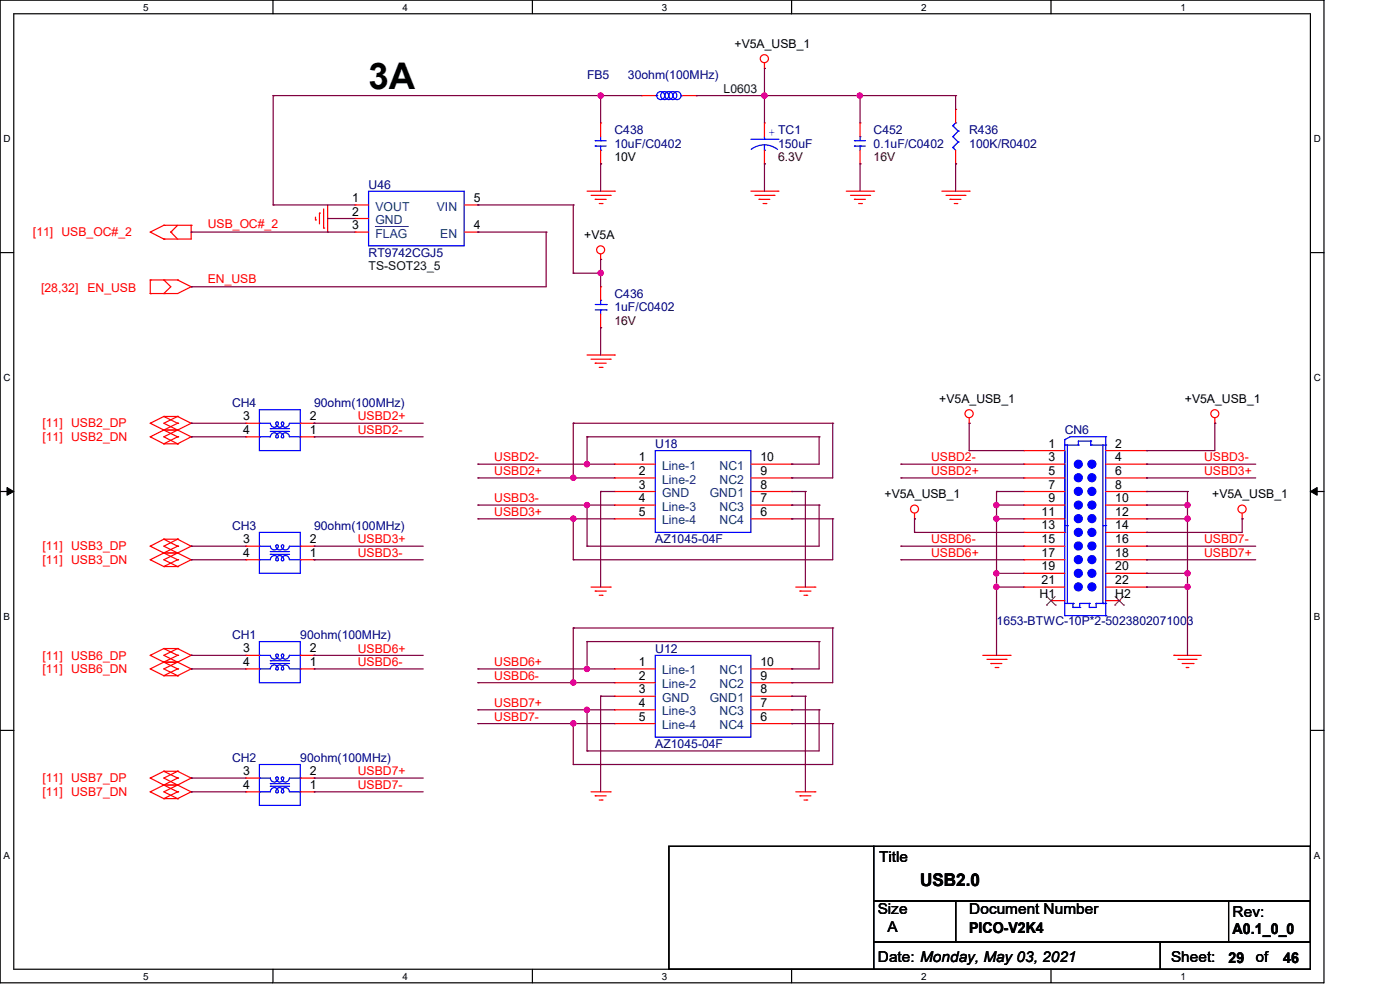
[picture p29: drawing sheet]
<svg xmlns="http://www.w3.org/2000/svg" width="297mm" height="210mm" viewBox="0 0 297 210" stroke-linecap="round" stroke-linejoin="round" font-family="sans-serif">
<defs><g id="words">
<text font-size="7.8" x="78.2" y="18.8">3A</text>
<text font-size="3.7" x="195.2" y="188">USB2.0</text>
<g font-size="3.2">
<text x="186.5" y="183">Title</text>
<text x="186.2" y="194">Size</text>
<text x="188.3" y="197.7">A</text>
<text x="205.6" y="197.9">PICO-V2K4</text>
<text x="205.6" y="194">Document Number</text>
<text x="261.5" y="194.6">Rev:</text>
<text x="261.5" y="198.2">A0.1_0_0</text>
<text x="186.2" y="204.1">Date: Monday, May 03, 2021</text>
<text x="248.5" y="204.1">Sheet:</text>
<text x="260.6" y="204.2">29</text>
<text x="266.4" y="204.1">of</text>
<text x="272.2" y="204.2">46</text>
</g>
<g font-size="2.6">
<text x="155.8" y="10.2">+V5A_USB_1</text>
<text x="130.3" y="34.2">10V</text>
<text x="74.7" y="45.7">2</text>
<text x="74.7" y="42.8">1</text>
<text x="100.5" y="42.8">5</text>
<text x="74.7" y="48.6">3</text>
<text x="100.5" y="48.6">4</text>
<text x="124" y="50.7">+V5A</text>
<text x="51.6" y="89.2">3</text>
<text x="65.7" y="89.2">2</text>
<text x="199.3" y="85.5">+V5A_USB_1</text>
<text x="251.4" y="85.5">+V5A_USB_1</text>
<text x="51.6" y="92">4</text>
<text x="65.7" y="92">1</text>
<text x="222.4" y="95">1</text>
<text x="236.6" y="95">2</text>
<text x="135.6" y="97.8">1</text>
<text x="135.6" y="100.8">2</text>
<text x="161.3" y="100.8">9</text>
<text x="161.3" y="97.8">10</text>
<text x="222.4" y="97.8">3</text>
<text x="222.4" y="100.8">5</text>
<text x="236.6" y="97.8">4</text>
<text x="236.6" y="100.8">6</text>
<text x="135.6" y="103.6">3</text>
<text x="135.6" y="106.5">4</text>
<text x="161.3" y="106.5">7</text>
<text x="161.3" y="103.6">8</text>
<text x="187.7" y="105.7">+V5A_USB_1</text>
<text x="222.4" y="103.6">7</text>
<text x="222.4" y="106.5">9</text>
<text x="236.6" y="103.6">8</text>
<text x="236.6" y="106.5">10</text>
<text x="257.2" y="105.7">+V5A_USB_1</text>
<text x="135.6" y="109.4">5</text>
<text x="161.3" y="109.4">6</text>
<text x="221" y="109.4">11</text>
<text x="221" y="112.3">13</text>
<text x="236.6" y="109.4">12</text>
<text x="236.6" y="112.3">14</text>
<text x="51.6" y="118.1">4</text>
<text x="51.6" y="115.2">3</text>
<text x="65.7" y="115.2">2</text>
<text x="65.7" y="118.1">1</text>
<text x="221" y="115.2">15</text>
<text x="221" y="118.1">17</text>
<text x="236.6" y="115.2">16</text>
<text x="236.6" y="118.1">18</text>
<text x="221" y="121">19</text>
<text x="221" y="123.9">21</text>
<text x="236.6" y="121">20</text>
<text x="236.6" y="123.9">22</text>
<text x="220.5" y="126.8">H1</text>
<text x="236.6" y="126.8">H2</text>
<text x="51.6" y="141.3">4</text>
<text x="51.6" y="138.4">3</text>
<text x="65.7" y="138.4">2</text>
<text x="65.7" y="141.3">1</text>
<text x="135.6" y="141.3">1</text>
<text x="161.3" y="141.3">10</text>
<text x="135.6" y="144.2">2</text>
<text x="135.6" y="147.1">3</text>
<text x="135.6" y="149.9">4</text>
<text x="161.3" y="144.2">9</text>
<text x="161.3" y="149.9">7</text>
<text x="161.3" y="147.1">8</text>
<text x="135.6" y="152.9">5</text>
<text x="161.3" y="152.9">6</text>
<text x="51.6" y="167.3">4</text>
<text x="51.6" y="164.4">3</text>
<text x="65.7" y="164.4">2</text>
<text x="65.7" y="167.3">1</text>
</g>
<g font-size="2.6" fill="#000080">
<text x="124.5" y="16.8">FB5</text>
<text x="133.2" y="16.8">30ohm(100MHz)</text>
<text x="130.3" y="28.4">C438</text>
<text x="185.3" y="28.4">C452</text>
<text x="205.6" y="28.4">R436</text>
<text x="130.3" y="31.3">10uF/C0402</text>
<text x="165.1" y="31.3">150uF</text>
<text x="185.3" y="31.3">0.1uF/C0402</text>
<text x="205.6" y="31.3">100K/R0402</text>
<text x="78.2" y="40">U46</text>
<text x="78.2" y="54.5">RT9742CGJ5</text>
<text x="130.3" y="63.2">C436</text>
<text x="130.3" y="66">1uF/C0402</text>
<text x="49.2" y="86.3">CH4</text>
<text x="66.6" y="86.3">90ohm(100MHz)</text>
<text x="139" y="95">U18</text>
<text x="225.9" y="92.1">CN6</text>
<text x="49.2" y="112.4">CH3</text>
<text x="66.6" y="112.4">90ohm(100MHz)</text>
<text x="139" y="115.3">AZ1045-04F</text>
<text x="49.2" y="135.6">CH1</text>
<text x="63.7" y="135.6">90ohm(100MHz)</text>
<text x="211.4" y="132.7">1653-BTWC-10P*2-5023802071003</text>
<text x="139" y="138.4">U12</text>
<text x="49.2" y="161.6">CH2</text>
<text x="63.7" y="161.6">90ohm(100MHz)</text>
<text x="139" y="158.7">AZ1045-04F</text>
</g>
<g font-size="2.6" fill="#004000">
<text x="153.5" y="19.7">L0603</text>
<text x="78.2" y="57.4">TS-SOT23_5</text>
</g>
<text font-size="2.6" fill="#00f" x="163.1" y="28.7">+ TC1</text>
<g font-size="2.6" fill="#400000">
<text x="165.1" y="34.2">6.3V</text>
<text x="185.3" y="34.2">16V</text>
<text x="130.3" y="69">16V</text>
</g>
<g font-size="2.6" fill="#004080">
<text x="79.6" y="47.5">GND</text>
<text x="79.6" y="44.7">VOUT</text>
<text x="92.7" y="44.7">VIN</text>
<text x="79.6" y="50.4">FLAG</text>
<text x="93.4" y="50.4">EN</text>
<text x="140.5" y="99.7">Line-1</text>
<text x="152.6" y="99.7">NC1</text>
<text x="140.5" y="102.6">Line-2</text>
<text x="140.5" y="105.5">GND</text>
<text x="150.6" y="105.5">GND1</text>
<text x="152.6" y="102.6">NC2</text>
<text x="140.5" y="108.3">Line-3</text>
<text x="140.5" y="111.3">Line-4</text>
<text x="152.6" y="108.3">NC3</text>
<text x="152.6" y="111.3">NC4</text>
<text x="140.5" y="143.1">Line-1</text>
<text x="152.6" y="143.1">NC1</text>
<text x="140.5" y="146">Line-2</text>
<text x="140.5" y="148.9">GND</text>
<text x="150.6" y="148.9">GND1</text>
<text x="152.6" y="146">NC2</text>
<text x="140.5" y="151.8">Line-3</text>
<text x="140.5" y="154.7">Line-4</text>
<text x="152.6" y="151.8">NC3</text>
<text x="152.6" y="154.7">NC4</text>
</g>
<g font-size="2.6" fill="#f00">
<text x="7" y="50.1">[11] USB_OC#_2</text>
<text x="44.1" y="48.4">USB_OC#_2</text>
<text x="8.7" y="62">[28,32]</text>
<text x="18.5" y="62">EN_USB</text>
<text x="44.1" y="60">EN_USB</text>
<text x="75.9" y="89.2">USBD2+</text>
<text x="9" y="90.7">[11] USB2_DP</text>
<text x="9" y="93.6">[11] USB2_DN</text>
<text x="75.9" y="92.1">USBD2-</text>
<text x="104.9" y="97.9">USBD2-</text>
<text x="104.9" y="100.8">USBD2+</text>
<text x="197.5" y="97.9">USBD2-</text>
<text x="197.5" y="100.8">USBD2+</text>
<text x="255.4" y="97.9">USBD3-</text>
<text x="255.4" y="100.8">USBD3+</text>
<text x="104.9" y="106.6">USBD3-</text>
<text x="104.9" y="109.5">USBD3+</text>
<text x="9" y="116.7">[11] USB3_DP</text>
<text x="9" y="119.6">[11] USB3_DN</text>
<text x="75.9" y="115.3">USBD3+</text>
<text x="75.9" y="118.2">USBD3-</text>
<text x="197.5" y="115.3">USBD6-</text>
<text x="197.5" y="118.2">USBD6+</text>
<text x="255.4" y="115.3">USBD7-</text>
<text x="255.4" y="118.2">USBD7+</text>
<text x="9" y="142.8">[11] USB6_DN</text>
<text x="9" y="139.9">[11] USB6_DP</text>
<text x="75.9" y="141.3">USBD6-</text>
<text x="75.9" y="138.4">USBD6+</text>
<text x="104.9" y="141.3">USBD6+</text>
<text x="104.9" y="144.2">USBD6-</text>
<text x="104.9" y="150">USBD7+</text>
<text x="104.9" y="152.9">USBD7-</text>
<text x="9" y="165.9">[11] USB7_DP</text>
<text x="75.9" y="164.5">USBD7+</text>
<text x="75.9" y="167.4">USBD7-</text>
<text x="9" y="168.9">[11] USB7_DN</text>
</g>
<g font-size="2.1">
<text x="30.4" y="2.2">5</text>
<text x="85.4" y="2.2">4</text>
<text x="140.4" y="2.2">3</text>
<text x="195.4" y="2.2">2</text>
<text x="250.4" y="2.2">1</text>
<text x=".8" y="30.1">D</text>
<text x="278.7" y="30.1">D</text>
<text x=".8" y="80.8">C</text>
<text x="278.7" y="80.8">C</text>
<text x=".8" y="131.5">B</text>
<text x="278.7" y="131.5">B</text>
<text x=".8" y="182.2">A</text>
<text x="278.7" y="182.2">A</text>
<text x="30.4" y="207.8">5</text>
<text x="85.4" y="207.8">4</text>
<text x="140.4" y="207.8">3</text>
<text x="195.4" y="207.8">2</text>
<text x="250.4" y="207.8">1</text>
</g>
</g></defs>
<path d="M0 0h280.9v208.5h-280.9zM2.9 2.9h275.1v202.7h-275.1z" fill="none" stroke="#000" stroke-width=".25"/>
<g fill="#fff">
<path d="M30.4 .3h1.1v2.4h-1.1z"/>
<path d="M30.4 205.9h1.1v2.3h-1.1z"/>
</g>
<path d="M57.9 0v2.9M57.9 205.6v2.9" fill="none" stroke="#000" stroke-width=".25"/>
<g fill="#fff">
<path d="M85.4 .3h1.1v2.4h-1.1z"/>
<path d="M85.4 205.9h1.1v2.3h-1.1z"/>
</g>
<path d="M112.9 0v2.9M112.9 205.6v2.9" fill="none" stroke="#000" stroke-width=".25"/>
<g fill="#fff">
<path d="M140.4 .3h1.2v2.4h-1.2z"/>
<path d="M140.4 205.9h1.2v2.3h-1.2z"/>
</g>
<path d="M167.9 0v2.9M167.9 205.6v2.9" fill="none" stroke="#000" stroke-width=".25"/>
<g fill="#fff">
<path d="M195.4 .3h1.2v2.4h-1.2z"/>
<path d="M195.4 205.9h1.2v2.3h-1.2z"/>
</g>
<path d="M223 0v2.9M223 205.6v2.9" fill="none" stroke="#000" stroke-width=".25"/>
<g fill="#fff">
<path d="M250.4 .3h1.2v2.4h-1.2z"/>
<path d="M250.4 205.9h1.2v2.3h-1.2z"/>
<path d="M.8 28.2h1.4v2.4h-1.4z"/>
<path d="M278.7 28.2h1.5v2.4h-1.5z"/>
<path d="M.8 78.9h1.4v2.3h-1.4z"/>
<path d="M278.7 78.9h1.5v2.3h-1.5z"/>
</g>
<path d="M0 53.6h2.9M278 53.6h2.9" fill="none" stroke="#000" stroke-width=".25"/>
<g fill="#fff">
<path d="M.8 129.6h1.3v2.3h-1.3z"/>
<path d="M278.7 129.6h1.4v2.3h-1.4z"/>
</g>
<path d="M0 104.3h2.9M278 104.3h2.9" fill="none" stroke="#000" stroke-width=".25"/>
<path d="M1.5 103.4l1.4 .9-1.4 .8zM278 104.3l1.4-.9v1.7z" fill="#000" stroke="#000" stroke-width=".21"/>
<g fill="#fff">
<path d="M.8 180.3h1.3v2.3h-1.3z"/>
<path d="M278.7 180.3h1.4v2.3h-1.4z"/>
</g>
<path d="M0 154.9h2.9M278 154.9h2.9M141.9 179.5h43.4v26.1h-43.4zM185.3 179.5h92.7v11.6h-92.7zM185.3 191.1h17.4v8.7h-17.4zM185.3 199.8h60.9v5.8h-60.9zM202.7 191.1h75.3v8.7h-75.3zM246.2 199.8h31.8v5.8h-31.8zM260.6 191.1h17.4v8.7h-17.4z" fill="none" stroke="#000" stroke-width=".25"/>
<g fill="none" stroke="#f00" stroke-width=".25">
<path d="M162.2 14.5h.1M162.2 13.3v1.2M127.4 26.1h.1M127.4 34.8h.1M127.4 26.1v2.9M127.4 31.9v2.9M136.1 20.3h.1M136.1 20.3h2.9M144.8 20.3h2.9M147.7 20.3h.1M162.2 26.1h.1M162.2 34.8h.1"/>
<path d="M162.2 26.1v2.9M162.2 31.9v2.9M182.5 34.8h.1M182.5 26.1h.1M182.5 26.1v2.9M182.5 31.9v2.9M202.7 34.8h.1M202.7 23.2h.1M202.7 23.2v2.9M202.7 31.9v2.9M31.9 49.2h.1M31.9 59.4h.1"/>
<path d="M31.9 49.2l2.9 1.5M31.9 59.4h5.8M31.9 59.4v2.9M34.8 50.7h.1M34.8 47.8h.1M34.8 59.4h.1M34.8 47.8h5.8M34.8 47.8l-2.9 1.4M34.8 59.4l1.4 1.4-1.4 1.5M36.2 49.2h.1M36.2 49.2l1.5 1.5M37.7 59.4h.1"/>
<path d="M37.7 47.8l-1.5 1.4M37.7 59.4l2.9 1.4M40.6 47.8h.1M40.6 47.8v2.9h-5.8M66.9 46.7h.1M66.9 46.1v.6M67.8 45.2h.1M67.8 45.2v2.3M68.7 48.4h.1M68.7 44.3v4.1M69.5 49.2h.1M69.5 43.5v5.7"/>
<path d="M75.3 49.2h.1M75.3 46.4h.1M75.3 43.5h.1M75.3 49.2h2.9M75.3 43.5h2.9M75.3 46.4h2.9M98.5 49.2h2.9M98.5 43.5h2.9M101.4 49.2h.1M101.4 43.5h.1M124.5 40.6h5.8M125.4 41.4h4.1"/>
<path d="M126.3 42.3h.1M126.3 42.3h2.3M127.1 43.2h.6M127.4 55h.1M127.4 53.9v1.1M127.7 43.2h.1M129.5 41.4h.1M130.3 40.6h.1M159.3 40.6h5.8M160.1 41.4h4.1M161 42.3h.1M161 42.3h2.3"/>
<path d="M161.9 43.2h.6M162.5 43.2h.1M164.2 41.4h.1M165.1 40.6h.1M179.5 40.6h5.8M180.4 41.4h4.1M181.3 42.3h.1M181.3 42.3h2.3M182.2 43.2h.6M182.8 43.2h.1M184.5 41.4h.1M185.3 40.6h.1"/>
<path d="M199.8 40.6h5.8M200.7 41.4h4M201.5 42.3h.1M201.5 42.3h2.4M202.4 43.2h.6M203 43.2h.1M204.7 41.4h.1M205.6 40.6h.1M31.9 62.3h.1M34.8 62.3h.1M40.6 60.8h.1M40.6 60.8l-2.9 1.5h-5.8"/>
<path d="M124.5 75.3h5.8M125.4 76.2h4.1M126.3 77h.1M126.3 77h2.3M127.1 77.9h.6M127.4 69.5h.1M127.4 60.8h.1M127.4 60.8v2.9M127.4 66.6v2.9M127.7 77.9h.1M129.5 76.2h.1M130.3 75.3h.1"/>
<path d="M31.9 89.8h.1M31.9 92.7h.1M31.9 89.8l2.9 1.4M31.9 92.7l2.9 1.4M34.8 88.3h.1M34.8 91.2h.1M34.8 94.1h.1M34.8 88.3h2.9M34.8 88.3l-2.9 1.5M34.8 91.2h2.9M34.8 88.3l2.9 1.5M34.8 91.2l-2.9 1.5"/>
<path d="M34.8 94.1h2.9M34.8 91.2l2.9 1.5M37.7 91.2h.1M37.7 88.3h.1M37.7 89.8h.1M37.7 94.1h.1M37.7 92.7h.1M37.7 88.3l2.9 1.5M37.7 88.3l-2.9 1.5 2.9 1.4M37.7 89.8l-2.9 1.4M37.7 91.2l2.9 1.5M37.7 91.2l-2.9 1.5 2.9 1.4"/>
<path d="M37.7 92.7l-2.9 1.4M40.6 89.8h.1M40.6 92.7h.1M40.6 89.8l-2.9 1.4M40.6 92.7l-2.9 1.4M52.2 92.7h.1M52.2 89.8h.1M52.2 89.8h2.8M52.2 92.7h2.8M63.7 89.8h2.9M63.7 92.7h2.9M66.6 89.8h.1"/>
<path d="M66.6 92.7h.1M130.3 98.5h.1M130.3 98.5h8.7M159.3 98.5h8.7M168 98.5h.1M205.6 89.8h.1M205.6 88.6v1.2M217.2 95.6h.1M217.2 98.5h.1M217.2 95.6h8.7M217.2 98.5h8.7M234.6 95.6h8.6"/>
<path d="M234.6 98.5h8.6M243.2 95.6h.1M243.2 98.5h.1M257.7 89.8h.1M257.7 88.6v1.2M31.9 115.9h.1M31.9 118.7h.1M31.9 115.9l2.9 1.4M31.9 118.7l2.9 1.5M34.8 114.4h.1M34.8 117.3h.1M34.8 114.4h2.9"/>
<path d="M34.8 114.4l-2.9 1.5M34.8 117.3h2.9M34.8 114.4l2.9 1.5M34.8 117.3l-2.9 1.4M34.8 117.3l2.9 1.4M37.7 117.3h.1M37.7 114.4h.1M37.7 115.9h.1M37.7 118.7h.1M37.7 114.4l2.9 1.5M37.7 114.4l-2.9 1.5 2.9 1.4M37.7 115.9l-2.9 1.4"/>
<path d="M37.7 117.3l2.9 1.4M37.7 117.3l-2.9 1.4 2.9 1.5M37.7 118.7l-2.9 1.5M40.6 115.9h.1M40.6 118.7h.1M40.6 115.9l-2.9 1.4M40.6 118.7l-2.9 1.5M52.2 118.7h.1M52.2 115.9h.1M52.2 115.9h2.8M52.2 118.7h2.8M63.7 115.9h2.9"/>
<path d="M63.7 118.7h2.9M66.6 115.9h.1M66.6 118.7h.1M130.3 101.4h.1M130.3 104.3h.1M130.3 107.1h.1M130.3 110.1h.1M130.3 101.4h8.7M130.3 104.3h8.7M130.3 107.1h8.7M130.3 110.1h8.7M159.3 101.4h8.7"/>
<path d="M159.3 104.3h8.7M159.3 107.1h8.7M159.3 110.1h8.7M168 101.4h.1M168 107.1h.1M168 110.1h.1M168 104.3h.1M194 110.1h.1M194 108.9v1.2M217.2 101.4h.1M217.2 104.3h.1M217.2 107.1h.1"/>
<path d="M217.2 110.1h.1M217.2 112.9h.1M217.2 115.9h.1M217.2 118.7h.1M217.2 101.4h8.7M217.2 104.3h8.7M217.2 107.1h8.7M217.2 110.1h8.7M217.2 112.9h8.7M217.2 115.9h8.7M217.2 118.7h8.7M234.6 101.4h8.6"/>
<path d="M234.6 104.3h8.6M234.6 107.1h8.6M234.6 110.1h8.6M234.6 112.9h8.6M234.6 115.9h8.6M234.6 118.7h8.6M243.2 101.4h.1M243.2 104.3h.1M243.2 107.1h.1M243.2 110.1h.1M243.2 112.9h.1M243.2 115.9h.1"/>
<path d="M243.2 118.7h.1M263.5 110.1h.1M263.5 108.9v1.2M31.9 139h.1M31.9 139l2.9 1.5M34.8 137.6h.1M34.8 120.2h.1M34.8 137.6h2.9M34.8 137.6l-2.9 1.4M34.8 137.6l2.9 1.4M34.8 120.2h2.9M37.7 137.6h.1"/>
<path d="M37.7 139h.1M37.7 120.2h.1M37.7 137.6l2.9 1.4M37.7 137.6l-2.9 1.4 2.9 1.5M37.7 139l-2.9 1.5M40.6 139h.1M40.6 139l-2.9 1.5M52.2 139h.1M52.2 139h2.8M63.7 139h2.9M66.6 139h.1M125.4 124.5h4.1"/>
<path d="M126.3 125.4h.1M126.3 125.4h2.3M127.1 126.3h.6M127.7 126.3h.1M129.5 124.5h.1M168.8 124.5h4.1M169.7 125.4h.1M169.7 125.4h2.3M170.6 126.3h.6M171.2 126.3h.1M172.9 124.5h.1M208.5 139h5.8"/>
<path d="M209.4 139.9h4M213.4 139.9h.1M214.3 139h.1M217.2 121.6h.1M217.2 124.5h.1M217.2 124.5h8.7M217.2 121.6h8.7M223 127.4h.1M223 127.4h2.9M234.6 124.5h8.6M234.6 127.4h2.8M234.6 121.6h8.6"/>
<path d="M237.4 127.4h.1M243.2 121.6h.1M243.2 124.5h.1M249 139h.1M249 139h5.8M249.9 139.9h.1M249.9 139.9h4.1M31.9 141.9h.1M31.9 141.9l2.9 1.4M34.8 140.5h.1M34.8 143.3h.1M34.8 140.5h2.9"/>
<path d="M34.8 140.5l-2.9 1.4M34.8 143.3h2.9M34.8 140.5l2.9 1.4M37.7 143.3h.1M37.7 140.5h.1M37.7 141.9h.1M37.7 140.5l2.9 1.4M37.7 140.5l-2.9 1.4 2.9 1.4M37.7 141.9l-2.9 1.4M40.6 141.9h.1M40.6 141.9l-2.9 1.4M52.2 141.9h.1"/>
<path d="M52.2 141.9h2.8M63.7 141.9h2.9M66.6 141.9h.1M130.3 141.9h.1M130.3 144.8h.1M130.3 147.7h.1M130.3 150.6h.1M130.3 153.5h.1M130.3 141.9h8.7M130.3 144.8h8.7M130.3 147.7h8.7M130.3 150.6h8.7"/>
<path d="M130.3 153.5h8.7M159.3 141.9h8.7M159.3 144.8h8.7M159.3 147.7h8.7M159.3 150.6h8.7M159.3 153.5h8.7M168 144.8h.1M168 150.6h.1M168 153.5h.1M168 141.9h.1M168 147.7h.1M210.2 140.8h.1"/>
<path d="M210.2 140.8h2.4M211.1 141.6h.6M211.7 141.6h.1M250.8 140.8h2.3M251.7 141.6h.1M251.7 141.6h.5M253.1 140.8h.1M31.9 165.1h.1M31.9 168h.1M31.9 165.1l2.9 1.4M31.9 168l2.9 1.4M34.8 163.6h.1"/>
<path d="M34.8 166.5h.1M34.8 169.4h.1M34.8 163.6h2.9M34.8 163.6l-2.9 1.5M34.8 166.5h2.9M34.8 163.6l2.9 1.5M34.8 166.5l-2.9 1.5M34.8 169.4h2.9M34.8 166.5l2.9 1.5M37.7 166.5h.1M37.7 163.6h.1M37.7 165.1h.1"/>
<path d="M37.7 169.4h.1M37.7 168h.1M37.7 163.6l2.9 1.5M37.7 163.6l-2.9 1.5 2.9 1.4M37.7 165.1l-2.9 1.4M37.7 166.5l2.9 1.5M37.7 166.5l-2.9 1.5 2.9 1.4M37.7 168l-2.9 1.4M40.6 165.1h.1M40.6 168h.1M40.6 165.1l-2.9 1.4M40.6 168l-2.9 1.4"/>
<path d="M52.2 168h.1M52.2 165.1h.1M52.2 168h2.8M52.2 165.1h2.8M63.7 168h2.9M63.7 165.1h2.9M66.6 165.1h.1M66.6 168h.1M125.4 168h4.1M126.3 168.8h.1M126.3 168.8h2.3M127.1 169.7h.6"/>
<path d="M127.7 169.7h.1M129.5 168h.1M168.8 168h4.1M169.7 168.8h.1M169.7 168.8h2.3M170.6 169.7h.6M171.2 169.7h.1M172.9 168h.1"/>
<circle cx="162.2" cy="12.5" r=".86"/>
<circle cx="127.4" cy="53" r=".85"/>
<circle cx="205.6" cy="87.8" r=".86"/>
<circle cx="257.7" cy="87.8" r=".85"/>
<circle cx="194" cy="108" r=".85"/>
<circle cx="263.5" cy="108" r=".86"/>
</g>
<g fill="none" stroke="#00f" stroke-width=".25">
<path d="M126.3 31h.1M126.3 29.8h.1M126.3 31h2.3M126.3 29.8h2.3M127.4 31.9h.1M127.4 29.8h.1M127.4 29v.8M127.4 31v.9M139 20.3h.3M139.3 20.3h.1M144.5 20.3h.1M144.5 20.3h.3"/>
<path d="M159.3 29.5h5.8M162.2 31.9h.1M162.2 29.5h.1M162.2 30.7l-1.5 .3-1.3 .7M162.2 30.7l1.5 .3 1.3 .7M162.2 29v.5M162.2 30.7v1.2M165.1 29.5h.1M181.3 29.8h.1M181.3 31h.1M181.3 31h2.3M181.3 29.8h2.3"/>
<path d="M182.5 29h.1M182.5 31h.1M182.5 29v.8M182.5 31v.9M202.1 26.7h.1M202.1 31.3h.1M202.1 29h.1M202.1 26.7l1.2 1.1M202.1 31.3l.6 .6M202.1 29l1.2 1.1M202.7 26.1h.1M202.7 26.1l-.6 .6"/>
<path d="M203.3 30.1h.1M203.3 27.8h.1M203.3 30.1l-1.2 1.2M203.3 27.8l-1.2 1.2M78.2 40.6h20.3v11.6h-20.3zM126.3 64.6h2.3M126.3 65.7h2.3M127.4 63.7h.1M127.4 65.7h.1M127.4 63.7v.9M127.4 65.7v.9M128.6 64.6h.1"/>
<path d="M128.6 65.7h.1M55 86.9h8.7v8.7h-8.7zM55 89.8h2.4a.82 .82 0 0 0 .9 .9 .82 .82 0 0 0 .6-1.2l-.4 .1a.82 .82 0 0 0 .9 1 .82 .82 0 0 0 .7-1h-.3l-.1 .2M55 92.7h2.4a.81 .81 0 0 1 .9-.9 .81 .81 0 0 1 .6 1.1h-.3a.79 .79 0 0 1 .8-1.1 .79 .79 0 0 1 .7 1h-.3a.82 .82 0 0 1 .7-1 .82 .82 0 0 1 .9 .9M55 89.8h.1M55 92.7h.1M57.4 90.9h.1M57.4 91.5h.1M57.4 90.9h4M57.4 91.5h4M59.7 89.8a.85 .85 0 0 0 .8 .8 .85 .85 0 0 0 .9-.8M61.4 92.7h2.3"/>
<path d="M61.4 89.8h2.3M63.7 92.7h.1M63.7 89.8h.1M139 95.6h20.3v17.3h-20.3zM225.9 94.4h.1M225.9 93.3h.1M225.9 93.3v37.3M225.9 94.4h2.9M226.4 94.4v33.6M228.8 94.4h.1M231.4 93.6h.1M231.4 94.4h.1"/>
<path d="M231.4 94.4h3.2M231.4 93.6h-2.6v.8M231.4 93.6v.8M234 94.4v33.6M234.6 92.7h.1M234.6 94.4h.1M234.6 92.7v37.9M234.6 92.7h-7.6l-1.1 .6M55 112.9h8.7v8.7h-8.7zM55 115.9h.1M55 118.7h.1M57.4 117h.1"/>
<path d="M57.4 117.6h.1M57.4 117h4M57.4 117.6h4M61.4 115.9a.82 .82 0 0 1-1 .8 .82 .82 0 0 1-.6-1.1h.3a.79 .79 0 0 1-.7 1.1 .79 .79 0 0 1-.8-1.1l.4 .1a.84 .84 0 0 1-.7 1 .84 .84 0 0 1-.9-.8h-2.4M61.4 118.7a.83 .83 0 0 0-.9-.8 .83 .83 0 0 0-.7 1h.3a.79 .79 0 0 0-.7-1 .79 .79 0 0 0-.8 1.1l.4-.1a.84 .84 0 0 0-.7-1 .84 .84 0 0 0-.9 .8h-2.4M61.4 118.7h2.3M61.4 115.9h2.3M63.7 118.7h.1M63.7 115.9h.1M225.9 112.9h.1M225.9 111.5h.5M226.4 111.5h.1"/>
<path d="M234 111.5h.6M234.6 111.5h.1M55 136.1h8.7v8.7h-8.7zM55 139h2.4a.81 .81 0 0 0 .9 .9 .81 .81 0 0 0 .6-1.1l-.4 .1a.81 .81 0 0 0 .9 .9 .81 .81 0 0 0 .7-1h-.3l-.1 .2M55 139h.1M61.4 139a.85 .85 0 0 1-.9 .8 .85 .85 0 0 1-.8-.8M61.4 139h2.3M63.7 139h.1M139 139h20.3v17.4h-20.3zM225.9 130.6h.1M225.9 130.6h8.7M225.9 128h1.7"/>
<path d="M226.4 128h.1M227.6 128h.1M227.6 128.9h.1M227.6 128v.9M227.6 128.9h1.5M229.1 128.9h.1M231.1 128h.1M231.1 128.9h.1M231.1 128h-2v.9M231.1 128v.9M232.5 128h.1M232.5 128v.9h-1.4"/>
<path d="M232.5 128h2.1M234 128h.1M234.6 130.6h.1M234.6 128h.1M55 141.9h2.4a.8 .8 0 0 1 .9-.9 .8 .8 0 0 1 .6 1.1h-.3a.79 .79 0 0 1 .8-1.1 .79 .79 0 0 1 .7 1.1h-.3a.82 .82 0 0 1 .7-1.1 .82 .82 0 0 1 .9 .9M55 141.9h.1M57.4 140.2h.1M57.4 140.8h.1M57.4 140.2h4M57.4 140.8h4M61.4 141.9h2.3M63.7 141.9h.1"/>
<path d="M55 162.2h8.7v8.7h-8.7zM55 165.1h.1M55 168h.1M57.4 166.2h.1M57.4 166.8h.1M57.4 166.2h4M57.4 166.8h4M61.4 168a.83 .83 0 0 0-.9-.9 .83 .83 0 0 0-.7 1.1h.3a.79 .79 0 0 0-.7-1.1 .79 .79 0 0 0-.8 1.1l.4-.1a.84 .84 0 0 0-.7-1 .84 .84 0 0 0-.9 .9h-2.4M61.4 165.1a.82 .82 0 0 1-.9 .8 .82 .82 0 0 1-.7-1h.3a.79 .79 0 0 1-.7 1 .79 .79 0 0 1-.8-1.1h.3a.81 .81 0 0 1-.6 1.1 .81 .81 0 0 1-.9-.8h-2.4M61.4 168h2.3M61.4 165.1h2.3M63.7 168h.1"/>
<path d="M63.7 165.1h.1"/>
<circle cx="140.2" cy="20.3" r=".85"/>
<circle cx="141" cy="20.3" r=".85"/>
<circle cx="141.9" cy="20.3" r=".85"/>
<circle cx="142.7" cy="20.3" r=".85"/>
<circle cx="143.6" cy="20.3" r=".85"/>
</g>
<g fill="#00f" stroke="#00f" stroke-width=".25">
<circle cx="228.8" cy="98.5" r=".85"/>
<circle cx="228.8" cy="101.3" r=".85"/>
<circle cx="228.8" cy="104.2" r=".85"/>
<circle cx="228.8" cy="107.1" r=".85"/>
<circle cx="228.8" cy="110" r=".85"/>
<circle cx="228.8" cy="112.9" r=".85"/>
<circle cx="228.8" cy="115.8" r=".85"/>
<circle cx="228.8" cy="118.7" r=".85"/>
<circle cx="228.8" cy="121.6" r=".85"/>
<circle cx="231.6" cy="98.5" r=".85"/>
<circle cx="231.6" cy="101.3" r=".85"/>
<circle cx="231.6" cy="112.9" r=".85"/>
<circle cx="231.6" cy="121.6" r=".85"/>
<circle cx="231.6" cy="110" r=".85"/>
<circle cx="231.6" cy="115.8" r=".85"/>
<circle cx="231.6" cy="104.2" r=".85"/>
<circle cx="231.6" cy="118.7" r=".85"/>
<circle cx="231.6" cy="107.1" r=".85"/>
<circle cx="228.8" cy="124.5" r=".85"/>
<circle cx="231.6" cy="124.5" r=".85"/>
</g>
<path d="M222 128.4h.1M222.1 126.5l1.8 1.9M223.9 126.5l-1.9 1.9M223.9 128.4h.1M236.5 128.4h.1M236.6 126.5l1.8 1.9M238.3 126.5l-1.8 1.9M238.4 128.4h.1" fill="none" stroke="#804000" stroke-width=".21"/>
<path d="M79.6 48h6.8M86.4 48h.1" fill="none" stroke="#004080" stroke-width=".21"/>
<g fill="none" stroke="#800040" stroke-width=".25">
<path d="M162.2 14.5h.1M162.2 14.5v11.6M58 20.3h.1M58 20.3h78.1M58 20.3v23.2M127.4 20.3h.1M127.4 34.8h.1M127.4 20.3v5.8M127.4 34.8v5.8M147.7 20.3h.1M147.7 20.3h55M162.2 20.3h.1"/>
<path d="M162.2 34.8h.1M162.2 34.8v5.8M182.5 20.3h.1M182.5 34.8h.1M182.5 20.3v5.8M182.5 34.8v5.8M202.7 20.3h.1M202.7 34.8h.1M202.7 20.3v2.9M202.7 34.8v5.8M40.6 49.2h.1M40.6 49.2h34.7"/>
<path d="M58 43.5h.1M58 43.5h17.3M69.5 46.4h.1M69.5 46.4h5.8M101.4 43.5h.1M101.4 49.2h.1M101.4 43.5h20.2M101.4 49.2h14.5M115.9 49.2h.1M115.9 49.2v11.6h-75.3M121.6 43.5h.1M121.6 58h.1"/>
<path d="M121.6 43.5v14.5M121.6 58h5.8M127.4 55h.1M127.4 58h.1M127.4 55v5.8M40.6 60.8h.1M127.4 69.5h.1M127.4 69.5v5.8M40.6 89.8h.1M40.6 92.7h.1M40.6 89.8h11.6M40.6 92.7h11.6"/>
<path d="M66.6 89.8h.1M66.6 92.7h.1M66.6 89.8h23.2M66.6 92.7h23.2M101.4 98.5h.1M101.4 98.5h28.9M121.6 89.8h.1M121.6 89.8v11.6M121.6 89.8h55.1M124.5 92.7h.1M124.5 98.5h.1M124.5 92.7v5.8"/>
<path d="M124.5 92.7h49.3M168 98.5h.1M173.8 92.7h.1M173.8 92.7v5.8h-5.8M176.7 89.8h.1M176.7 89.8v11.6h-8.7M191.1 98.5h.1M191.1 98.5h26.1M205.6 89.8h.1M205.6 95.6h.1M205.6 89.8v5.8M205.6 95.6h11.6"/>
<path d="M243.2 95.6h.1M243.2 98.5h.1M243.2 98.5h23.2M257.7 89.8h.1M257.7 89.8v5.8h-14.5M40.6 115.9h.1M40.6 118.7h.1M40.6 115.9h11.6M40.6 118.7h11.6M66.6 115.9h.1M66.6 118.7h.1M66.6 115.9h23.2"/>
<path d="M66.6 118.7h23.2M101.4 101.4h.1M101.4 107.1h.1M101.4 110.1h.1M101.4 101.4h28.9M101.4 107.1h28.9M101.4 110.1h28.9M121.6 101.4h.1M121.6 110.1h.1M121.6 118.7h.1M121.6 110.1v8.6M124.5 107.1h.1"/>
<path d="M124.5 115.9h.1M124.5 107.1v8.8M127.4 104.3h.1M127.4 104.3v20.2M127.4 104.3h2.9M168 101.4h.1M168 104.3h.1M168 107.1h.1M168 110.1h.1M168 104.3h2.9M168 107.1h5.8M168 110.1h8.7"/>
<path d="M170.9 104.3h.1M170.9 104.3v20.2M173.8 107.1h.1M173.8 107.1v8.8h-49.3M176.7 110.1h.1M176.7 110.1v8.6h-55.1M191.1 101.4h.1M191.1 115.9h.1M191.1 118.7h.1M191.1 101.4h26.1M191.1 115.9h26.1M191.1 118.7h26.1"/>
<path d="M194 110.1h.1M194 112.9h.1M194 110.1v2.8M194 112.9h23.2M211.4 104.3h.1M211.4 107.1h.1M211.4 110.1h.1M211.4 104.3h5.8M211.4 107.1h5.8M211.4 110.1h5.8M211.4 104.3v34.7M243.2 101.4h.1"/>
<path d="M243.2 104.3h.1M243.2 107.1h.1M243.2 110.1h.1M243.2 112.9h.1M243.2 115.9h.1M243.2 118.7h.1M243.2 101.4h23.2M243.2 104.3h8.7M243.2 107.1h8.7M243.2 110.1h8.7M243.2 115.9h23.2M243.2 118.7h23.2"/>
<path d="M251.9 104.3h.1M251.9 107.1h.1M251.9 110.1h.1M251.9 104.3v34.7M263.5 110.1h.1M263.5 110.1v2.8h-20.3M40.6 139h.1M40.6 139h11.6M66.6 139h.1M66.6 139h23.2M121.6 133.2h.1M121.6 133.2v11.6"/>
<path d="M121.6 133.2h55.1M124.5 136.1h.1M124.5 136.1v5.8M124.5 136.1h49.3M173.8 136.1h.1M173.8 136.1v5.8h-5.8M176.7 133.2h.1M176.7 133.2v11.6h-8.7M211.4 121.6h.1M211.4 124.5h.1M211.4 121.6h5.8M211.4 124.5h5.8"/>
<path d="M243.2 121.6h.1M243.2 124.5h.1M243.2 121.6h8.7M243.2 124.5h8.7M251.9 121.6h.1M251.9 124.5h.1M40.6 141.9h.1M40.6 141.9h11.6M66.6 141.9h.1M66.6 141.9h23.2M101.4 141.9h.1M101.4 144.8h.1"/>
<path d="M101.4 150.6h.1M101.4 153.5h.1M101.4 141.9h28.9M101.4 144.8h28.9M101.4 150.6h28.9M101.4 153.5h28.9M121.6 144.8h.1M121.6 153.5h.1M121.6 153.5v8.7M124.5 141.9h.1M124.5 150.6h.1M124.5 159.3h.1"/>
<path d="M124.5 150.6v8.7M127.4 147.7h.1M127.4 147.7v20.3M127.4 147.7h2.9M168 141.9h.1M168 144.8h.1M168 147.7h.1M168 150.6h.1M168 153.5h.1M168 147.7h2.9M168 150.6h5.8M168 153.5h8.7"/>
<path d="M170.9 147.7h.1M170.9 147.7v20.3M173.8 150.6h.1M173.8 150.6v8.7h-49.3M176.7 153.5h.1M176.7 153.5v8.7h-55.1M40.6 165.1h.1M40.6 168h.1M40.6 165.1h11.6M40.6 168h11.6M66.6 165.1h.1M66.6 168h.1"/>
<path d="M66.6 165.1h23.2M66.6 168h23.2M121.6 162.2h.1"/>
</g>
<g fill="#f0f" stroke="#f0f" stroke-width=".25">
<circle cx="127.4" cy="20.3" r=".55"/>
<circle cx="182.4" cy="20.3" r=".55"/>
<circle cx="162.2" cy="20.3" r=".56"/>
<circle cx="127.4" cy="57.9" r=".55"/>
<circle cx="124.5" cy="98.5" r=".55"/>
<circle cx="121.6" cy="101.3" r=".55"/>
<circle cx="124.5" cy="107.1" r=".55"/>
<circle cx="121.6" cy="110" r=".55"/>
<circle cx="124.5" cy="141.9" r=".55"/>
<circle cx="121.6" cy="144.8" r=".55"/>
<circle cx="124.5" cy="150.6" r=".55"/>
<circle cx="121.6" cy="153.5" r=".55"/>
<circle cx="211.4" cy="107.1" r=".55"/>
<circle cx="211.4" cy="110" r=".55"/>
<circle cx="251.9" cy="107.1" r=".55"/>
<circle cx="251.9" cy="110" r=".55"/>
<circle cx="251.9" cy="121.6" r=".55"/>
<circle cx="251.9" cy="124.5" r=".55"/>
<circle cx="211.4" cy="121.6" r=".55"/>
<circle cx="211.4" cy="124.5" r=".55"/>
</g>
<use href="#words"/>
</svg>
